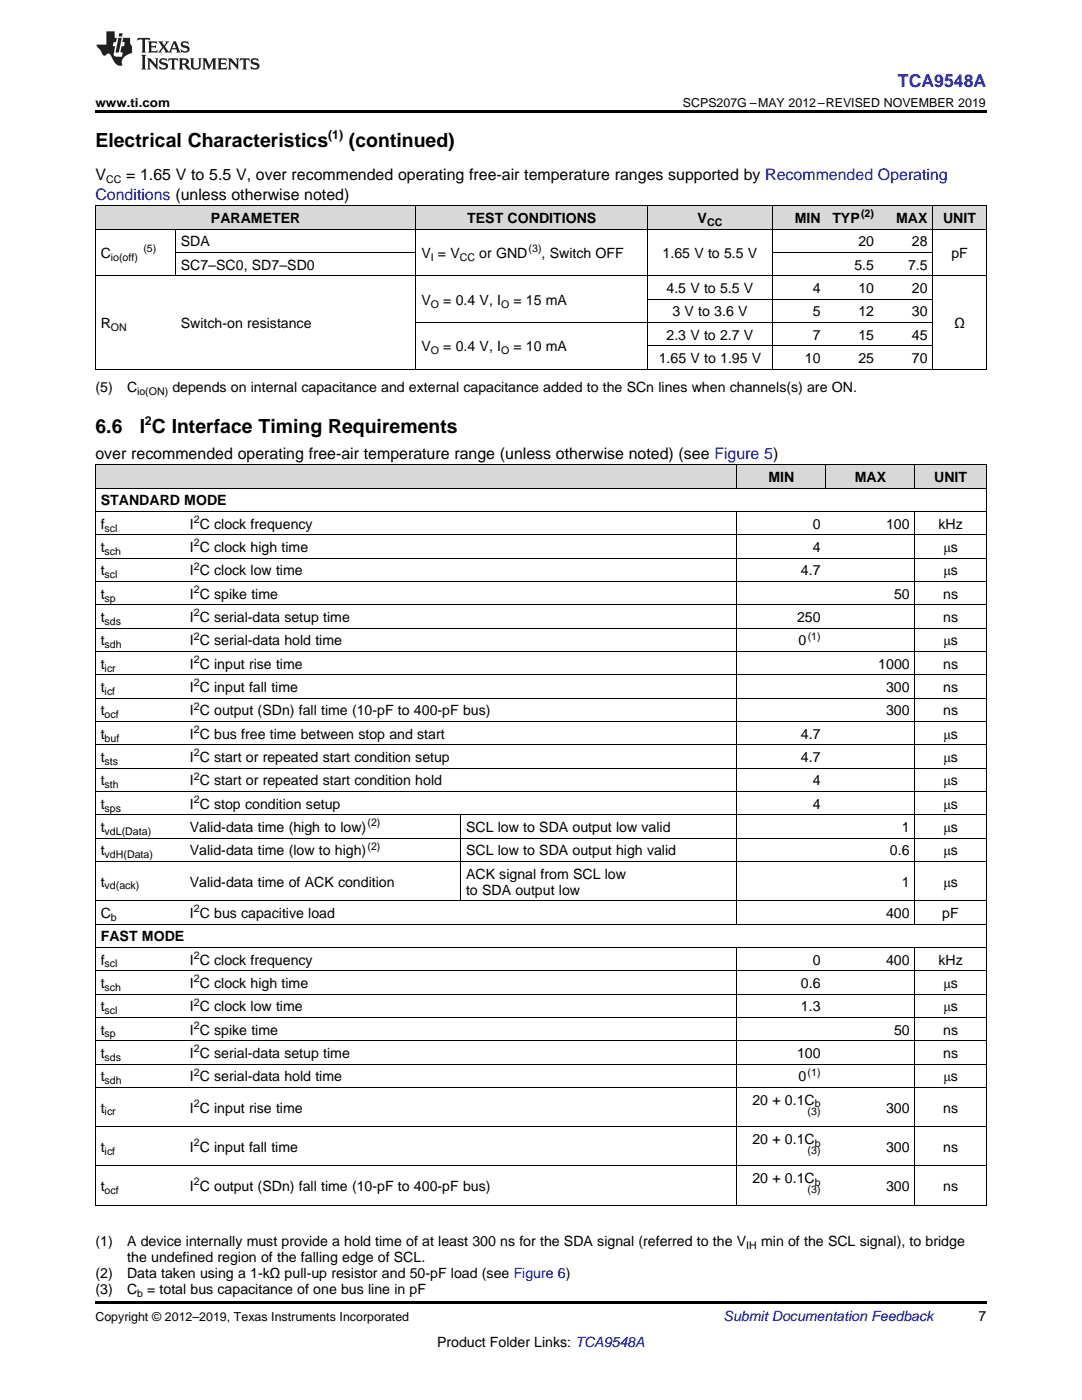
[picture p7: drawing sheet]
<svg xmlns="http://www.w3.org/2000/svg" width="216mm" height="279mm" viewBox="0 0 216 279" stroke-linecap="round" stroke-linejoin="round" font-family="sans-serif">
<defs><g id="words">
<g font-size="3.9">
<text x="19" y="29.3">Electrical Characteristics</text>
<text x="69.6" y="29.3">(continued)</text>
<text x="19" y="86.4">6.6</text>
<text x="27.9" y="86.4">I C Interface Timing Requirements</text>
</g>
<text font-size="3.5" fill="#00f" x="179.2" y="17.3">TCA9548A</text>
<g font-size="3.2">
<text x="19" y="36">V</text>
<text x="25.2" y="36">= 1.65 V to 5.5 V, over recommended operating free-air temperature ranges supported by Recommended Operating</text>
<text x="19" y="91.5">over recommended operating free-air temperature range (unless otherwise noted) (see Figure 5)</text>
</g>
<text font-size="3.2" fill="#00f" x="19" y="39.9">Conditions (unless otherwise noted)</text>
<g font-size="2.8">
<text x="42.1" y="44.5">PARAMETER</text>
<text x="93.2" y="44.5">TEST CONDITIONS</text>
<text x="139.2" y="44.5">V</text>
<text x="158.6" y="44.5">MIN</text>
<text x="166.1" y="44.5">TYP</text>
<text x="178.8" y="44.5">MAX</text>
<text x="188.2" y="44.5">UNIT</text>
<text x="20.1" y="51.5">C</text>
<text x="36.1" y="49.2">SDA</text>
<text x="36.1" y="53.8">SC7–SC0, SD7–SD0</text>
<text x="84.1" y="51.5">V = V</text>
<text x="95.6" y="51.5">or GND</text>
<text x="108.1" y="51.5">, Switch OFF</text>
<text x="132.2" y="51.5">1.65 V to 5.5 V</text>
<text x="170.5" y="53.8">5.5</text>
<text x="171.3" y="49.2">20</text>
<text x="181.2" y="53.8">7.5</text>
<text x="182" y="49.2">28</text>
<text x="189.8" y="51.5">pF</text>
<text x="133" y="58.5">4.5 V to 5.5 V</text>
<text x="162.2" y="58.5">4</text>
<text x="171.3" y="58.5">10</text>
<text x="182" y="58.5">20</text>
<text x="20.1" y="65.5">R</text>
<text x="36.1" y="65.5">Switch-on resistance</text>
<text x="84.1" y="60.8">V</text>
<text x="88.4" y="60.8">= 0.4 V, I</text>
<text x="102.4" y="60.8">= 15 mA</text>
<text x="134.2" y="63.1">3 V to 3.6 V</text>
<text x="162.2" y="63.1">5</text>
<text x="171.3" y="63.1">12</text>
<text x="182" y="63.1">30</text>
<text x="190.4" y="65.5">Ω</text>
<text x="84.1" y="70.1">V</text>
<text x="88.4" y="70.1">= 0.4 V, I</text>
<text x="102.4" y="70.1">= 10 mA</text>
<text x="133" y="67.8">2.3 V to 2.7 V</text>
<text x="162.2" y="67.8">7</text>
<text x="171.3" y="67.8">15</text>
<text x="182" y="67.8">45</text>
<text x="131.4" y="72.5">1.65 V to 1.95 V</text>
<text x="160.6" y="72.5">10</text>
<text x="171.3" y="72.5">25</text>
<text x="182" y="72.5">70</text>
<text x="19" y="78.3">(5)</text>
<text x="25.4" y="78.3">C</text>
<text x="34.4" y="78.3">depends on internal capacitance and external capacitance added to the SCn lines when channels(s) are ON.</text>
<text x="20.1" y="100.9">STANDARD MODE</text>
<text x="153.3" y="96.2">MIN</text>
<text x="170.6" y="96.2">MAX</text>
<text x="186.4" y="96.2">UNIT</text>
<text x="20.1" y="105.5">f</text>
<text x="37.9" y="105.5">I C clock frequency</text>
<text x="162.2" y="105.5">0</text>
<text x="176.8" y="105.5">100</text>
<text x="187.3" y="105.5">kHz</text>
<text x="20.1" y="110.2">t</text>
<text x="37.9" y="110.2">I C clock high time</text>
<text x="162.2" y="110.2">4</text>
<text x="188.2" y="110.2">μs</text>
<text x="20.1" y="114.8">t</text>
<text x="20.1" y="119.5">t</text>
<text x="37.9" y="114.8">I C clock low time</text>
<text x="37.9" y="119.5">I C spike time</text>
<text x="159.8" y="114.8">4.7</text>
<text x="178.4" y="119.5">50</text>
<text x="188.2" y="119.5">ns</text>
<text x="188.2" y="114.8">μs</text>
<text x="20.1" y="124.1">t</text>
<text x="37.9" y="124.1">I C serial-data setup time</text>
<text x="159" y="124.1">250</text>
<text x="188.2" y="124.1">ns</text>
<text x="20.1" y="128.8">t</text>
<text x="37.9" y="128.8">I C serial-data hold time</text>
<text x="159.3" y="128.8">0</text>
<text x="188.2" y="128.8">μs</text>
<text x="20.1" y="133.5">t</text>
<text x="37.9" y="133.5">I C input rise time</text>
<text x="175.3" y="133.5">1000</text>
<text x="188.2" y="133.5">ns</text>
<text x="20.1" y="138.1">t</text>
<text x="20.1" y="142.8">t</text>
<text x="37.9" y="138.1">I C input fall time</text>
<text x="37.9" y="142.8">I C output (SDn) fall time (10-pF to 400-pF bus)</text>
<text x="176.8" y="138.1">300</text>
<text x="176.8" y="142.8">300</text>
<text x="188.2" y="138.1">ns</text>
<text x="188.2" y="142.8">ns</text>
<text x="20.1" y="147.4">t</text>
<text x="37.9" y="147.4">I C bus free time between stop and start</text>
<text x="159.8" y="147.4">4.7</text>
<text x="188.2" y="147.4">μs</text>
<text x="20.1" y="152.1">t</text>
<text x="37.9" y="152.1">I C start or repeated start condition setup</text>
<text x="159.8" y="152.1">4.7</text>
<text x="188.2" y="152.1">μs</text>
<text x="20.1" y="156.7">t</text>
<text x="20.1" y="161.4">t</text>
<text x="37.9" y="156.7">I C start or repeated start condition hold</text>
<text x="37.9" y="161.4">I C stop condition setup</text>
<text x="162.2" y="156.7">4</text>
<text x="162.2" y="161.4">4</text>
<text x="188.2" y="156.7">μs</text>
<text x="188.2" y="161.4">μs</text>
<text x="20.1" y="166.1">t</text>
<text x="37.9" y="166.1">Valid-data time (high to low)</text>
<text x="93" y="166.1">SCL low to SDA output low valid</text>
<text x="180" y="166.1">1</text>
<text x="188.2" y="166.1">μs</text>
<text x="20.1" y="170.7">t</text>
<text x="37.9" y="170.7">Valid-data time (low to high)</text>
<text x="93" y="170.7">SCL low to SDA output high valid</text>
<text x="177.6" y="170.7">0.6</text>
<text x="188.2" y="170.7">μs</text>
<text x="20.1" y="177">t</text>
<text x="37.9" y="177">Valid-data time of ACK condition</text>
<text x="93" y="175.4">ACK signal from SCL low</text>
<text x="93" y="178.5">to SDA output low</text>
<text x="180" y="177">1</text>
<text x="188.2" y="177">μs</text>
<text x="20.1" y="183.2">C</text>
<text x="37.9" y="183.2">I C bus capacitive load</text>
<text x="176.8" y="183.2">400</text>
<text x="188" y="183.2">pF</text>
<text x="20.1" y="187.9">FAST MODE</text>
<text x="20.1" y="192.5">f</text>
<text x="20.1" y="197.2">t</text>
<text x="37.9" y="192.5">I C clock frequency</text>
<text x="37.9" y="197.2">I C clock high time</text>
<text x="159.8" y="197.2">0.6</text>
<text x="162.2" y="192.5">0</text>
<text x="176.8" y="192.5">400</text>
<text x="187.3" y="192.5">kHz</text>
<text x="188.2" y="197.2">μs</text>
<text x="20.1" y="201.8">t</text>
<text x="37.9" y="201.8">I C clock low time</text>
<text x="159.8" y="201.8">1.3</text>
<text x="188.2" y="201.8">μs</text>
<text x="20.1" y="206.5">t</text>
<text x="37.9" y="206.5">I C spike time</text>
<text x="178.4" y="206.5">50</text>
<text x="188.2" y="206.5">ns</text>
<text x="20.1" y="211.1">t</text>
<text x="20.1" y="215.8">t</text>
<text x="37.9" y="211.1">I C serial-data setup time</text>
<text x="37.9" y="215.8">I C serial-data hold time</text>
<text x="159" y="211.1">100</text>
<text x="159.3" y="215.8">0</text>
<text x="188.2" y="211.1">ns</text>
<text x="188.2" y="215.8">μs</text>
<text x="150.1" y="220.5">20 + 0.1C</text>
<text x="20.1" y="222">t</text>
<text x="37.9" y="222">I C input rise time</text>
<text x="176.8" y="222">300</text>
<text x="188.2" y="222">ns</text>
<text x="20.1" y="229.9">t</text>
<text x="37.9" y="229.9">I C input fall time</text>
<text x="150.1" y="228.3">20 + 0.1C</text>
<text x="176.8" y="229.9">300</text>
<text x="188.2" y="229.9">ns</text>
<text x="20.1" y="237.7">t</text>
<text x="37.9" y="237.7">I C output (SDn) fall time (10-pF to 400-pF bus)</text>
<text x="150.1" y="236.1">20 + 0.1C</text>
<text x="176.8" y="237.7">300</text>
<text x="188.2" y="237.7">ns</text>
<text x="19" y="248.7">(1)</text>
<text x="25.4" y="248.7">A device internally must provide a hold time of at least 300 ns for the SDA signal (referred to the V</text>
<text x="25.4" y="251.9">the undefined region of the falling edge of SCL.</text>
<text x="151.9" y="248.7">min of the SCL signal), to bridge</text>
<text x="19" y="255.1">(2)</text>
<text x="25.4" y="255.1">Data taken using a 1-kΩ pull-up resistor and 50-pF load (see Figure 6)</text>
<text x="19" y="258.2">(3)</text>
<text x="25.4" y="258.2">C = total bus capacitance of one bus line in pF</text>
<text x="195.3" y="263.6">7</text>
<text x="87.2" y="268.9">Product Folder Links: TCA9548A</text>
</g>
<text font-size="2.8" fill="#0000c8" x="144.4" y="263.6">Submit Documentation Feedback</text>
<g font-size="2.5">
<text x="19" y="21.4">www.ti.com</text>
<text x="136.3" y="21.4">SCPS207G –MAY 2012–REVISED NOVEMBER 2019</text>
<text x="65.5" y="27.7">(1)</text>
<text x="28.9" y="84.8">2</text>
<text x="19" y="263.6">Copyright © 2012–2019, Texas Instruments Incorporated</text>
</g>
<g font-size="2.1">
<text x="21.2" y="36.6">CC</text>
<text x="141.1" y="45.1">CC</text>
<text x="171.8" y="43.4">(2)</text>
<text x="22.1" y="52.1">io(off)</text>
<text x="28.6" y="50.4">(5)</text>
<text x="86" y="52.1">I</text>
<text x="91.8" y="52.1">CC</text>
<text x="105.5" y="50.4">(3)</text>
<text x="86" y="61.4">O</text>
<text x="100" y="61.4">O</text>
<text x="22.1" y="66">ON</text>
<text x="86" y="70.7">O</text>
<text x="100" y="70.7">O</text>
<text x="27.3" y="78.9">io(ON)</text>
<text x="20.9" y="106.1">scl</text>
<text x="38.7" y="104.4">2</text>
<text x="20.9" y="110.7">sch</text>
<text x="38.7" y="109">2</text>
<text x="38.7" y="113.7">2</text>
<text x="20.9" y="115.4">scl</text>
<text x="38.7" y="118.4">2</text>
<text x="20.9" y="120.1">sp</text>
<text x="20.9" y="124.7">sds</text>
<text x="38.7" y="123">2</text>
<text x="20.9" y="129.4">sdh</text>
<text x="38.7" y="127.7">2</text>
<text x="161.2" y="127.7">(1)</text>
<text x="20.9" y="134">icr</text>
<text x="38.7" y="132.3">2</text>
<text x="38.7" y="137">2</text>
<text x="20.9" y="138.7">icf</text>
<text x="20.9" y="143.3">ocf</text>
<text x="38.7" y="141.6">2</text>
<text x="20.9" y="148">buf</text>
<text x="38.7" y="146.3">2</text>
<text x="20.9" y="152.6">sts</text>
<text x="38.7" y="151">2</text>
<text x="38.7" y="155.6">2</text>
<text x="20.9" y="157.3">sth</text>
<text x="20.9" y="162">sps</text>
<text x="38.7" y="160.3">2</text>
<text x="20.9" y="166.6">vdL(Data)</text>
<text x="73.3" y="164.9">(2)</text>
<text x="20.9" y="171.3">vdH(Data)</text>
<text x="73.3" y="169.6">(2)</text>
<text x="20.9" y="177.5">vd(ack)</text>
<text x="22.1" y="183.8">b</text>
<text x="38.7" y="182.1">2</text>
<text x="38.7" y="191.4">2</text>
<text x="20.9" y="193.1">scl</text>
<text x="20.9" y="197.7">sch</text>
<text x="38.7" y="196">2</text>
<text x="20.9" y="202.4">scl</text>
<text x="38.7" y="200.7">2</text>
<text x="20.9" y="207">sp</text>
<text x="38.7" y="205.4">2</text>
<text x="20.9" y="211.7">sds</text>
<text x="38.7" y="210">2</text>
<text x="38.7" y="214.7">2</text>
<text x="161.1" y="214.7">(1)</text>
<text x="20.9" y="216.4">sdh</text>
<text x="38.7" y="220.9">2</text>
<text x="162.6" y="221">b</text>
<text x="20.9" y="222.6">icr</text>
<text x="161.1" y="222.5">(3)</text>
<text x="20.9" y="230.4">icf</text>
<text x="38.7" y="228.7">2</text>
<text x="161.1" y="230.3">(3)</text>
<text x="162.6" y="228.8">b</text>
<text x="20.9" y="238.3">ocf</text>
<text x="38.7" y="236.6">2</text>
<text x="161.1" y="238.2">(3)</text>
<text x="162.6" y="236.7">b</text>
<text x="148.9" y="249.3">IH</text>
<text x="27.3" y="258.8">b</text>
</g>
</g></defs>
<g fill="#d8d8d8">
<path d="M19 92.8h17.8v4.7h-17.8z"/>
<path d="M36.8 92.8h55.1v4.7h-55.1z"/>
<path d="M91.9 92.8h55.1v4.7h-55.1z"/>
<path d="M147 92.8h17.8v4.7h-17.8z"/>
<path d="M164.8 92.8h17.8v4.7h-17.8z"/>
<path d="M182.6 92.8h14.2v4.7h-14.2z"/>
<path d="M19 41.1h16v4.7h-16z"/>
<path d="M35 41.1h23.1v4.7h-23.1z"/>
<path d="M58.1 41.1h24.9v4.7h-24.9z"/>
<path d="M83 41.1h46.3v4.7h-46.3z"/>
<path d="M129.3 41.1h24.9v4.7h-24.9z"/>
<path d="M154.2 41.1h10.6v4.7h-10.6z"/>
<path d="M164.8 41.1h10.7v4.7h-10.7z"/>
<path d="M175.5 41.1h10.7v4.7h-10.7z"/>
<path d="M186.2 41.1h10.6v4.7h-10.6z"/>
</g>
<path d="M19 22h177.8v.5h-177.8zM19 73.7h.2zM58 73.7h.1zM82.9 73.7h.1zM129.2 73.7h.1zM154.1 73.7h.1zM164.7 73.7h.1zM175.4 73.7h.1zM186.1 73.7h.1zM196.7 73.7h.1zM19 259.7h177.8v.5h-177.8z" fill="#000"/>
<g fill="none" stroke="#000" stroke-width=".2">
<path d="M19 41.1h177.8v32.6M19 55.1h177.8M19 45.7h177.8M19.1 41.1v32.6M35 45.8v9.3M35 50.4h48M83 41.1v32.6M129.2 41.1v32.6M129.3 59.7h56.9M154.1 41.1v32.6M154.2 50.4h32M186.1 41.1v32.6"/>
<path d="M19 73.7h177.8M83 64.4h103.2M129.3 69h56.9M19 92.8h177.8v147.8M19 97.4h177.8M19.1 92.8v147.8M147 92.8v4.7M164.8 92.8v4.7M182.5 92.8v4.7M19 116h177.8M19 111.4h177.8M19 106.7h177.8"/>
<path d="M19 102.1h177.8M147 102.1v82.4M182.5 102.1v82.4M19 139.3h177.8M19 134.7h177.8M19 130h177.8M19 125.4h177.8M19 120.7h177.8M19 158h177.8M19 153.3h177.8M19 148.6h177.8M19 144h177.8"/>
<path d="M19 179.8h177.8M19 171.9h177.8M19 167.3h177.8M19 162.6h177.8M91.9 162.6v17.2M19 198.4h177.8M19 193.7h177.8M19 189.1h177.8M19 184.4h177.8M147 189.1v51.5M182.5 189.1v51.5M19 217h177.8"/>
<path d="M19 212.4h177.8M19 207.7h177.8M19 203h177.8M19 232.7h177.8M19 224.8h177.8M19 240.5h177.8"/>
</g>
<g fill="#231f20">
<path d="M27.5 7.6l-.1 .5 .4-.2h.6v.1v2.1l-.2 .4h1l-.3-.4v-2.1l.1-.1h.5l.5 .2-.2-.5zM29.5 8.3l.2 .3v1.5l-.2 .4h1.8l.2-.6a1.04 1.04 0 0 1-1.3 .2v-.7h.6l.3 .2v-.6l-.3 .2h-.6v-.6l.8-.1 .4 .3-.2-.5zM31.5 8.3l.9 1.1-.9 1.1h.8l-.2-.2 .5-.7 .4 .7-.2 .2h1.5l-.1-.2 .1-.4h.9l.1 .4-.2 .2h1l-.3-.3-.7-1.9h-.5l-.9 2-.8-1 .9-1h-.8l.1 .3-.3 .5-.4-.6 .2-.2zM34.7 8.6l.4 1h-.7zM36.3 8.4a.63 .63 0 0 0-.2 .7 .63 .63 0 0 0 .6 .4l.6 .2 .1 .2a.75 .75 0 0 1-.7 .4 .75 .75 0 0 1-.6-.5l.1 .7 .1-.1a1.11 1.11 0 0 0 1.5-.6 1.13 1.13 0 0 0-1.2-.8l-.1-.4a1.04 1.04 0 0 1 1.2 .2l-.2-.5-.1 .1-.5-.2zM28.2 10.9l.2 .4v2.2l-.2 .4h1l-.3-.4v-2.2l.3-.4zM29.3 11.6l.3 .4v1.5l-.3 .4h.8l-.2-.4v-1.3l1.5 1.7v-1.9l.2-.4h-.7l.2 .4v.9l-1.1-1.3zM32 11.8a.62 .62 0 0 0-.2 .7 .62 .62 0 0 0 .6 .4l.6 .1 .1 .3a.76 .76 0 0 1-.7 .3 .76 .76 0 0 1-.6-.4l.1 .7 .1-.1a1.11 1.11 0 0 0 1.5-.6 1.13 1.13 0 0 0-1.2-.8l-.1-.4a1.04 1.04 0 0 1 1.2 .2l-.2-.6-.1 .1-.5-.1zM33.7 11.6l-.2 .6a.61 .61 0 0 1 .8-.3v1.6l-.2 .4h.9l-.2-.4v-1.6a.63 .63 0 0 1 .8 .3l-.2-.6zM35.6 11.6l.3 .4v1.5l-.3 .4h1l-.2-.2v-.8l.5 .2a.76 .76 0 0 0 1.2 .7l-1-1a.58 .58 0 0 0 .6-.5 .58 .58 0 0 0-.5-.6zM36.4 11.9h.1a.45 .45 0 0 1 .5 .1 .45 .45 0 0 1 .1 .5l-.7 .2zM37.9 11.6l.2 .2a2.17 2.17 0 0 0 .3 1.9 .99 .99 0 0 0 1.6-.6v-1.1l.2-.4h-.7l.2 .2a1.92 1.92 0 0 1-.2 1.8 .6 .6 0 0 1-.9-.5v-1.1l.2-.4zM40.4 11.6l.2 .4v1.5l-.2 .4h.7l-.2-.4v-1.4l.8 1.8 .8-1.8v1.4l-.2 .4h.9l-.2-.4v-1.5l.2-.4h-.8l-.6 1.5-.6-1.5zM43.4 11.6l.2 .4v1.5l-.2 .4h1.8l.2-.6a1.04 1.04 0 0 1-1.3 .1v-.6h.5l.4 .2v-.6l-.4 .2h-.5v-.7h.8l.3 .3-.1-.6zM45.5 11.6l.2 .4v1.5l-.2 .4h.7l-.2-.4v-1.3l1.5 1.7v-1.9l.2-.4h-.7l.2 .4v.9l-1.1-1.3zM47.9 11.6l-.1 .6a.61 .61 0 0 1 .8-.3v1.6l-.3 .4h1l-.3-.4 .1-1.6a.63 .63 0 0 1 .7 .3l-.1-.6zM50.2 11.8a.62 .62 0 0 0-.2 .7 .62 .62 0 0 0 .6 .4l.6 .1 .2 .3a.76 .76 0 0 1-.8 .3 .76 .76 0 0 1-.6-.4l.1 .7 .2-.1a1.11 1.11 0 0 0 1.5-.6 1.13 1.13 0 0 0-1.3-.8l-.1-.4a1.04 1.04 0 0 1 1.2 .2l-.1-.6-.2 .1-.5-.1z"/>
<path d="M21.2 6.3v2.6h-1.9l.1 .4 .7 .9a.91 .91 0 0 0 1 .8 .56 .56 0 0 1 .5-.3 .56 .56 0 0 1 .5 .3l.4 .8a1.53 1.53 0 0 0 1.9 1.2 1.54 1.54 0 0 1 1-2.1l.9-.3v-1.4a1.52 1.52 0 0 1-.3-1.6h-1.4l-.2 .8h.5l-.2 .8h-.4l-.2 1v.2l.4 .1-.2 .8a1.93 1.93 0 0 1-1.6-.3l.3-1.8h-.5l.2-.8h.4l.2-.8h-.4v-1.3zM23.6 7.6l-.6 2.9h.7l.6-2.9zM23.8 6.6l-.1 .7h.6l.2-.7z"/>
</g>
<use href="#words"/>
</svg>
